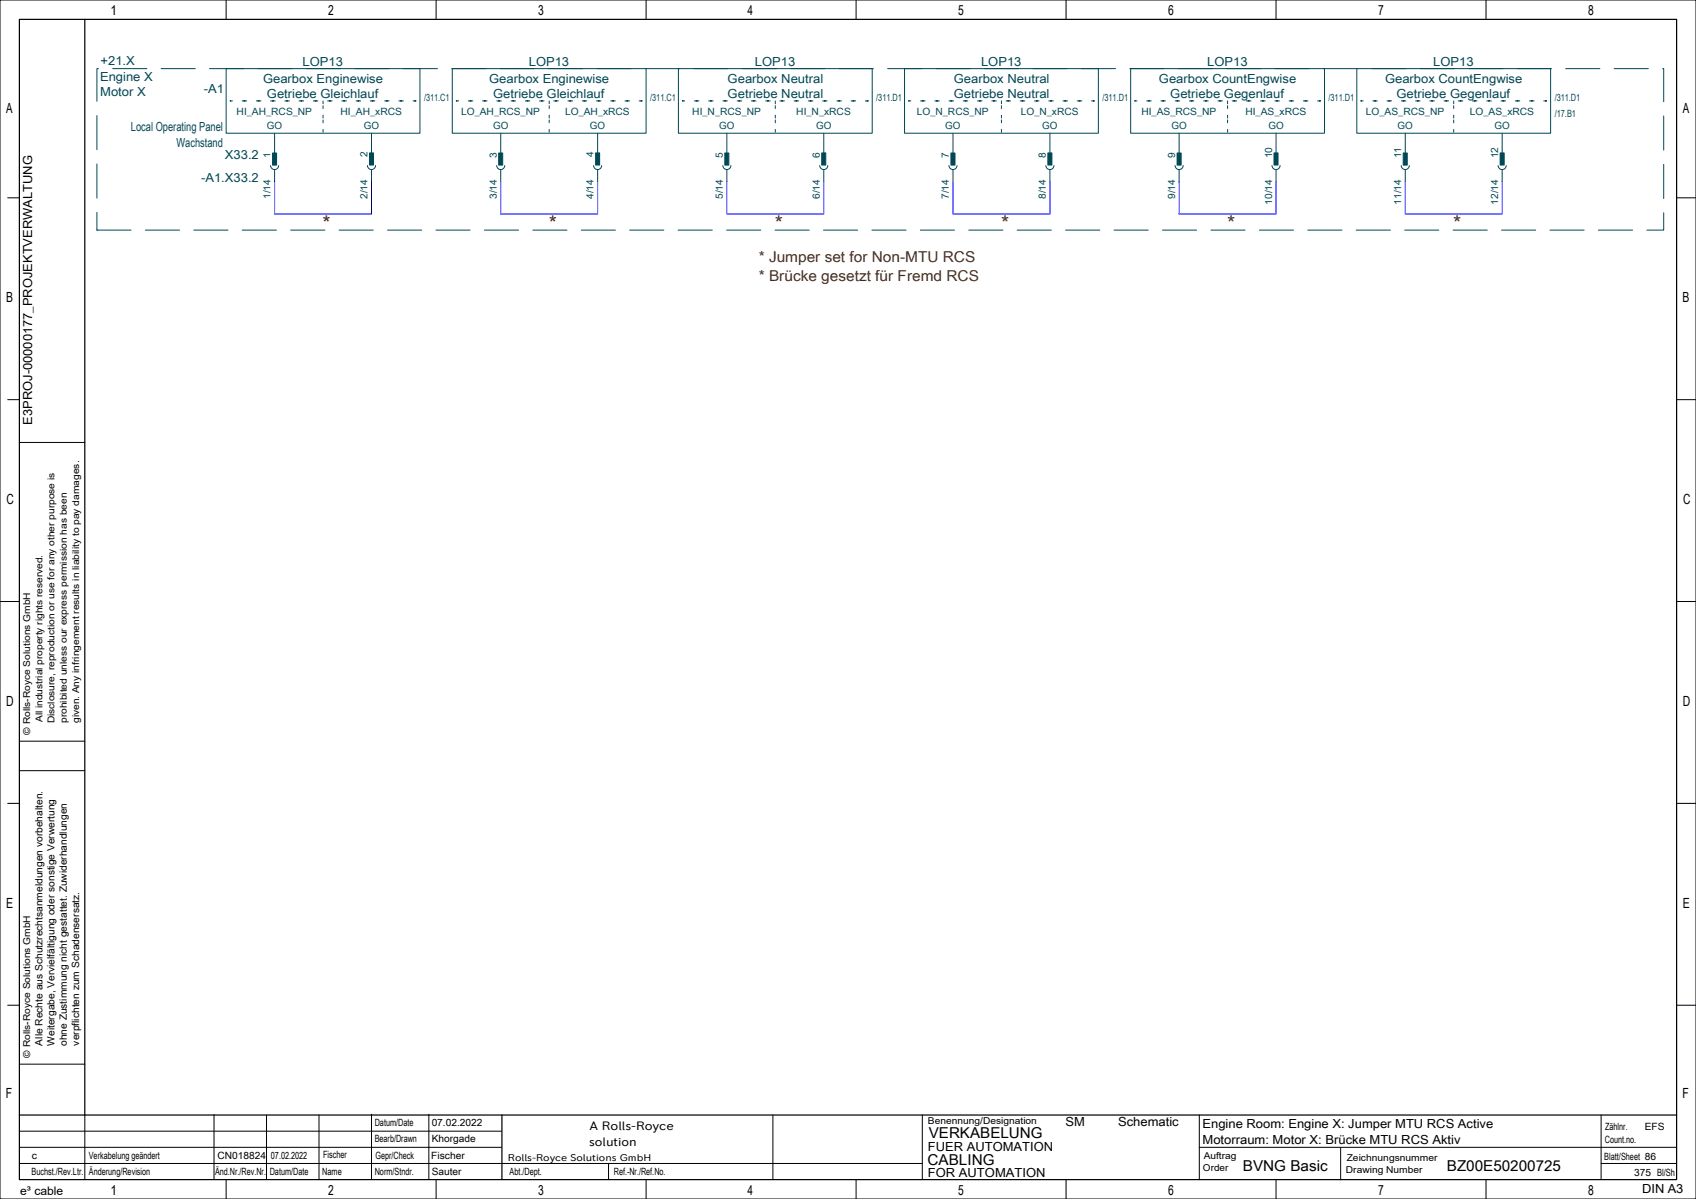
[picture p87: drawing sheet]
<svg xmlns="http://www.w3.org/2000/svg" width="420mm" height="297mm" viewBox="0 0 420 297" stroke-linecap="round" stroke-linejoin="round" font-family="sans-serif">
<defs><g id="words">
<g font-size="5" fill="#6d2400">
<text x="79.9" y="57">*</text>
<text x="135.9" y="57">*</text>
<text x="191.9" y="57">*</text>
<text x="247.9" y="57">*</text>
<text x="303.9" y="57">*</text>
<text x="359.9" y="57">*</text>
</g>
<g font-size="3.7" fill="#6d2400">
<text x="187.9" y="65">* Jumper set for Non-MTU RCS</text>
<text x="187.9" y="69.6">* Brücke gesetzt für Fremd RCS</text>
</g>
<g font-size="3.7">
<text x="230" y="282">VERKABELUNG</text>
<text x="229.7" y="288.5">CABLING</text>
<text x="307.8" y="290">BVNG Basic</text>
<text x="358.3" y="290">BZ00E50200725</text>
</g>
<g font-size="3.5">
<text x="27.3" y="3.8">1</text>
<text x="81.3" y="3.8">2</text>
<text x="133.3" y="3.8">3</text>
<text x="185.1" y="3.8">4</text>
<text x="237.3" y="3.8">5</text>
<text x="289.3" y="3.8">6</text>
<text x="341.3" y="3.8">7</text>
<text x="393.3" y="3.8">8</text>
<text x="1.5" y="28.1">A</text>
<text x="416.7" y="28.1">A</text>
<text x="1.5" y="74.9">B</text>
<text x="416.7" y="74.9">B</text>
<text x="1.6" y="124.9">C</text>
<text x="416.8" y="124.9">C</text>
<text x="1.5" y="174.9">D</text>
<text x="416.7" y="174.9">D</text>
<text x="1.5" y="224.9">E</text>
<text x="416.7" y="224.9">E</text>
<text x="1.5" y="271.9">F</text>
<text x="416.7" y="271.9">F</text>
<text x="27.3" y="296">1</text>
<text x="81.3" y="296">2</text>
<text x="133.3" y="296">3</text>
<text x="185.1" y="296">4</text>
<text x="237.3" y="296">5</text>
<text x="289.3" y="296">6</text>
<text x="341.3" y="296">7</text>
<text x="393.3" y="296">8</text>
</g>
<g font-size="3.1" fill="#004855">
<text x="24.9" y="16">+21.X</text>
<text x="75" y="16.2">LOP13</text>
<text x="131" y="16.2">LOP13</text>
<text x="187" y="16.2">LOP13</text>
<text x="242.9" y="16.2">LOP13</text>
<text x="298.9" y="16.2">LOP13</text>
<text x="355" y="16.2">LOP13</text>
<text x="24.8" y="20">Engine X</text>
<text x="24.8" y="23.9">Motor X</text>
<text x="50.5" y="23">-A1</text>
<text x="65.1" y="20.5">Gearbox Enginewise</text>
<text x="121.1" y="20.5">Gearbox Enginewise</text>
<text x="180.2" y="20.5">Gearbox Neutral</text>
<text x="236.2" y="20.5">Gearbox Neutral</text>
<text x="287" y="20.5">Gearbox CountEngwise</text>
<text x="343" y="20.5">Gearbox CountEngwise</text>
<text x="66.1" y="24.4">Getriebe Gleichlauf</text>
<text x="122.1" y="24.4">Getriebe Gleichlauf</text>
<text x="180.2" y="24.4">Getriebe Neutral</text>
<text x="236.2" y="24.4">Getriebe Neutral</text>
<text x="289.8" y="24.4">Getriebe Gegenlauf</text>
<text x="345.8" y="24.4">Getriebe Gegenlauf</text>
<text x="32.4" y="32.5">Local Operating Panel</text>
<text x="43.7" y="36.4">Wachstand</text>
<text x="55.7" y="39.5">X33.2</text>
<text x="49.8" y="45">-A1.X33.2</text>
</g>
<g font-size="3.1">
<text x="8" y="105.2" transform="rotate(-90 8 105.2)">E3PROJ-00000177_PROJEKTVERWALTUNG</text>
<text x="263.9" y="279">SM</text>
<text x="276.9" y="279">Schematic</text>
<text x="297.8" y="279.5">Engine Room: Engine X: Jumper MTU RCS Active</text>
<text x="229.8" y="285">FUER AUTOMATION</text>
<text x="297.8" y="283.4">Motorraum: Motor X: Brücke MTU RCS Aktiv</text>
<text x="229.8" y="291.5">FOR AUTOMATION</text>
<text x="406.7" y="295.5">DIN A3</text>
</g>
<g font-size="3">
<text x="146" y="280">A Rolls-Royce</text>
<text x="145.9" y="284">solution</text>
</g>
<text font-size="2.9" x="5" y="296">e³ cable</text>
<g font-size="2.5" fill="#004855">
<text x="58.6" y="28.5">HI_AH_RCS_NP</text>
<text x="84.3" y="28.5">HI_AH_xRCS</text>
<text x="105" y="25">/311.C1</text>
<text x="114.2" y="28.5">LO_AH_RCS_NP</text>
<text x="140" y="28.5">LO_AH_xRCS</text>
<text x="161" y="25">/311.C1</text>
<text x="171.4" y="28.5">HI_N_RCS_NP</text>
<text x="197.2" y="28.5">HI_N_xRCS</text>
<text x="217" y="25">/311.D1</text>
<text x="227" y="28.5">LO_N_RCS_NP</text>
<text x="252.8" y="28.5">LO_N_xRCS</text>
<text x="273" y="25">/311.D1</text>
<text x="282.7" y="28.5">HI_AS_RCS_NP</text>
<text x="308.4" y="28.5">HI_AS_xRCS</text>
<text x="329" y="25">/311.D1</text>
<text x="338.3" y="28.5">LO_AS_RCS_NP</text>
<text x="364" y="28.5">LO_AS_xRCS</text>
<text x="385" y="25">/311.D1</text>
<text x="385" y="29">/17.B1</text>
<text x="66.1" y="32">GO</text>
<text x="90.1" y="32">GO</text>
<text x="122.1" y="32">GO</text>
<text x="146.1" y="32">GO</text>
<text x="178.1" y="32">GO</text>
<text x="202.1" y="32">GO</text>
<text x="234.1" y="32">GO</text>
<text x="258.1" y="32">GO</text>
<text x="290.1" y="32">GO</text>
<text x="314.1" y="32">GO</text>
<text x="346.1" y="32">GO</text>
<text x="370.1" y="32">GO</text>
<text x="67" y="39.2" transform="rotate(-90 67 39.2)">1</text>
<text x="91" y="39" transform="rotate(-90 91 39)">2</text>
<text x="123" y="39.1" transform="rotate(-90 123 39.1)">3</text>
<text x="147" y="39" transform="rotate(-90 147 39)">4</text>
<text x="179" y="39.1" transform="rotate(-90 179 39.1)">5</text>
<text x="203" y="39.1" transform="rotate(-90 203 39.1)">6</text>
<text x="235" y="39.1" transform="rotate(-90 235 39.1)">7</text>
<text x="259" y="39.1" transform="rotate(-90 259 39.1)">8</text>
<text x="291" y="39.1" transform="rotate(-90 291 39.1)">9</text>
<text x="315" y="39.2" transform="rotate(-90 315 39.2)">10</text>
<text x="347" y="39.2" transform="rotate(-90 347 39.2)">11</text>
<text x="371" y="39.2" transform="rotate(-90 371 39.2)">12</text>
<text x="67" y="49.3" transform="rotate(-90 67 49.3)">1/14</text>
<text x="91" y="49.3" transform="rotate(-90 91 49.3)">2/14</text>
<text x="123" y="49.3" transform="rotate(-90 123 49.3)">3/14</text>
<text x="147" y="49.3" transform="rotate(-90 147 49.3)">4/14</text>
<text x="179" y="49.3" transform="rotate(-90 179 49.3)">5/14</text>
<text x="203" y="49.3" transform="rotate(-90 203 49.3)">6/14</text>
<text x="235" y="49.3" transform="rotate(-90 235 49.3)">7/14</text>
<text x="259" y="49.3" transform="rotate(-90 259 49.3)">8/14</text>
<text x="291" y="49.3" transform="rotate(-90 291 49.3)">9/14</text>
<text x="315" y="50.7" transform="rotate(-90 315 50.7)">10/14</text>
<text x="347" y="50.7" transform="rotate(-90 347 50.7)">11/14</text>
<text x="371" y="50.7" transform="rotate(-90 371 50.7)">12/14</text>
</g>
<g font-size="2.5">
<text x="10.5" y="259" transform="rotate(-90 10.5 259)">Alle Rechte aus Schutzrechtsanmeldungen vorbehalten.</text>
<text x="13.5" y="259" transform="rotate(-90 13.5 259)">Weitergabe, Vervielfältigung oder sonstige Verwertung</text>
<text x="16.6" y="259.1" transform="rotate(-90 16.6 259.1)">ohne Zustimmung nicht gestattet. Zuwiderhandlungen</text>
<text x="19.6" y="259" transform="rotate(-90 19.6 259)">verpflichten zum Schadensersatz.</text>
<text x="92.8" y="279">Datum/Date</text>
<text x="106.9" y="279">07.02.2022</text>
<text x="397.5" y="280">Zählnr.</text>
<text x="407.3" y="280">EFS</text>
<text x="7.9" y="287">c</text>
<text x="22" y="287">Verkabelung geändert</text>
<text x="53.9" y="287">CN018824</text>
<text x="67.1" y="287">07.02.2022</text>
<text x="80" y="286.8">Fischer</text>
<text x="92.8" y="283">Bearb/Drawn</text>
<text x="93" y="287">Gepr/Check</text>
<text x="106.8" y="287">Fischer</text>
<text x="106.9" y="283">Khorgade</text>
<text x="397.3" y="287.3">Blatt/Sheet 86</text>
<text x="397.4" y="283">Count.no.</text>
<text x="7.8" y="291">Buchst./Rev.Ltr.</text>
<text x="22" y="291">Änderung/Revision</text>
<text x="53.3" y="291">Änd.Nr./Rev.Nr.</text>
<text x="66.8" y="291">Datum/Date</text>
<text x="79.8" y="291">Name</text>
<text x="92.8" y="291">Norm/Stndr.</text>
<text x="106.9" y="291">Sauter</text>
<text x="126.2" y="291">Abt./Dept.</text>
<text x="152" y="291">Ref.-Nr./Ref.No.</text>
<text x="404.7" y="291.2">375 Bl/Sh</text>
</g>
<text font-size="2.4" x="125.8" y="287.5">Rolls-Royce Solutions GmbH</text>
<g font-size="2.3">
<text x="10.5" y="178.9" transform="rotate(-90 10.5 178.9)">All industrial property rights reserved.</text>
<text x="13.5" y="179.2" transform="rotate(-90 13.5 179.2)">Disclosure, reproduction or use for any other purpose is</text>
<text x="16.6" y="179.1" transform="rotate(-90 16.6 179.1)">prohibited unless our express permission has been</text>
<text x="19.6" y="179.1" transform="rotate(-90 19.6 179.1)">given. Any infringement results in liability to pay damages.</text>
<text x="7.5" y="182" transform="rotate(-90 7.5 182)">© Rolls-Royce Solutions GmbH</text>
<text x="7.5" y="262" transform="rotate(-90 7.5 262)">© Rolls-Royce Solutions GmbH</text>
<text x="229.8" y="278.5">Benennung/Designation</text>
<text x="298.1" y="287">Auftrag</text>
<text x="333.5" y="287.5">Zeichnungsnummer</text>
<text x="297.9" y="290">Order</text>
<text x="333.3" y="290.5">Drawing Number</text>
</g>
</g></defs>
<g fill="none" stroke="#000" stroke-width=".25">
<path d="M0 0h420v297h-420zM56 0v4.8M108 0v4.8M160 0v4.8M212 0v4.8M264 0v4.8M316 0v4.8M368 0v4.8M1.9 49h2.9M415.2 49h4.8M1.9 99h2.9M415.2 99h4.8"/>
<path d="M4.8 109.6h16.2M0 149h4.8M415.2 149h4.7M1.9 199h2.9M4.8 190.9h16.2M4.8 183.6h16.2M415.2 199h4.8M1.9 249h2.9M415.2 249h4.8M4.8 263.6h16.2M21 276.2v16M53 276.1v16"/>
<path d="M66 276.2v16M79 276.2v16M92 276v16M106.2 276v16M191.4 276.2v16M228.4 276.2v16M297 276.2v16M396.5 276.2v15.8M4.8 284.2h119.4M4.8 288.2h223.6M4.8 280.2h119.4M56 292.2v4.8"/>
<path d="M108 292.2v4.8M150.7 288.2v4M160 292.2v4.8M212 292.2v4.8M264 292.2v4.8M297 284.2h118.2M316 292.2v4.8M332 284.3v8M368 292.2v4.8M396.5 288.2h18.7"/>
</g>
<path d="M4.8 4.8h410.4v287.4h-410.4zM21 4.8v271.4M4.8 276.2h410.4M124.3 276.2v15.9" fill="none" stroke="#000" stroke-width=".3"/>
<path d="M24 17h388v40h-388z" fill="none" stroke="#004855" stroke-width=".25" stroke-dasharray="8.5 3.5"/>
<g fill="none" stroke="#004855" stroke-width=".25">
<path d="M56 17h48v16h-48zM112 17h48v16h-48zM168 17h48v16h-48zM224 17h48v16h-48zM280 17h48v16h-48zM336 17h48v16h-48zM68 33v7M92 33v7M124 33v7M148 33v7M180 33v7M204 33v7"/>
<path d="M236 33v7M260 33v7M292 33v7M316 33v7M348 33v7M372 33v7M67 41a1 1 0 0 0 1 1 1 1 0 0 0 1-1M68 42v3M91 41a1 1 0 0 0 1 1 1 1 0 0 0 1-1M92 42v3M123 41a1 1 0 0 0 1 1 1 1 0 0 0 1-1M124 42v3"/>
<path d="M147 41a1 1 0 0 0 1 1 1 1 0 0 0 1-1M148 42v3M179 41a1 1 0 0 0 1 1 1 1 0 0 0 1-1M180 42v3M203 41a1 1 0 0 0 1 1 1 1 0 0 0 1-1M204 42v3M235 41a1 1 0 0 0 1 1 1 1 0 0 0 1-1M236 42v3M259 41a1 1 0 0 0 1 1 1 1 0 0 0 1-1M260 42v3M291 41a1 1 0 0 0 1 1 1 1 0 0 0 1-1M292 42v3"/>
<path d="M315 41a1 1 0 0 0 1 1 1 1 0 0 0 1-1M316 42v3M347 41a1 1 0 0 0 1 1 1 1 0 0 0 1-1M348 42v3M371 41a1 1 0 0 0 1 1 1 1 0 0 0 1-1M372 42v3"/>
</g>
<path d="M68 45v8h24v-8M124 45v8h24v-8M180 45v8h24v-8M236 45v8h24v-8M292 45v8h24v-8M348 45v8h24v-8" fill="none" stroke="#00f" stroke-width=".25"/>
<path d="M57 25h46zM80 25v8zM113 25h46zM136 25v8zM169 25h46zM192 25v8zM225 25h46zM248 25v8zM281 25h46zM304 25v8zM337 25h46zM360 25v8z" fill="none" stroke="#004855" stroke-width=".25" stroke-dasharray=".7 2.8"/>
<g fill="#004855" stroke="#004855" stroke-width=".25">
<path d="M67.5 37.9h1v3h-1z" fill-rule="evenodd"/>
<path d="M91.5 37.9h1v3h-1z" fill-rule="evenodd"/>
<path d="M123.5 37.9h1v3h-1z" fill-rule="evenodd"/>
<path d="M147.5 37.9h1v3h-1z" fill-rule="evenodd"/>
<path d="M179.5 37.9h1v3h-1z" fill-rule="evenodd"/>
<path d="M203.5 37.9h1v3h-1z" fill-rule="evenodd"/>
<path d="M235.5 37.9h1v3h-1z" fill-rule="evenodd"/>
<path d="M259.5 37.9h1v3h-1z" fill-rule="evenodd"/>
<path d="M291.5 37.9h1v3h-1z" fill-rule="evenodd"/>
<path d="M315.5 37.9h1v3h-1z" fill-rule="evenodd"/>
<path d="M347.5 37.9h1v3h-1z" fill-rule="evenodd"/>
<path d="M371.5 37.9h1v3h-1z" fill-rule="evenodd"/>
</g>
<use href="#words"/>
</svg>
